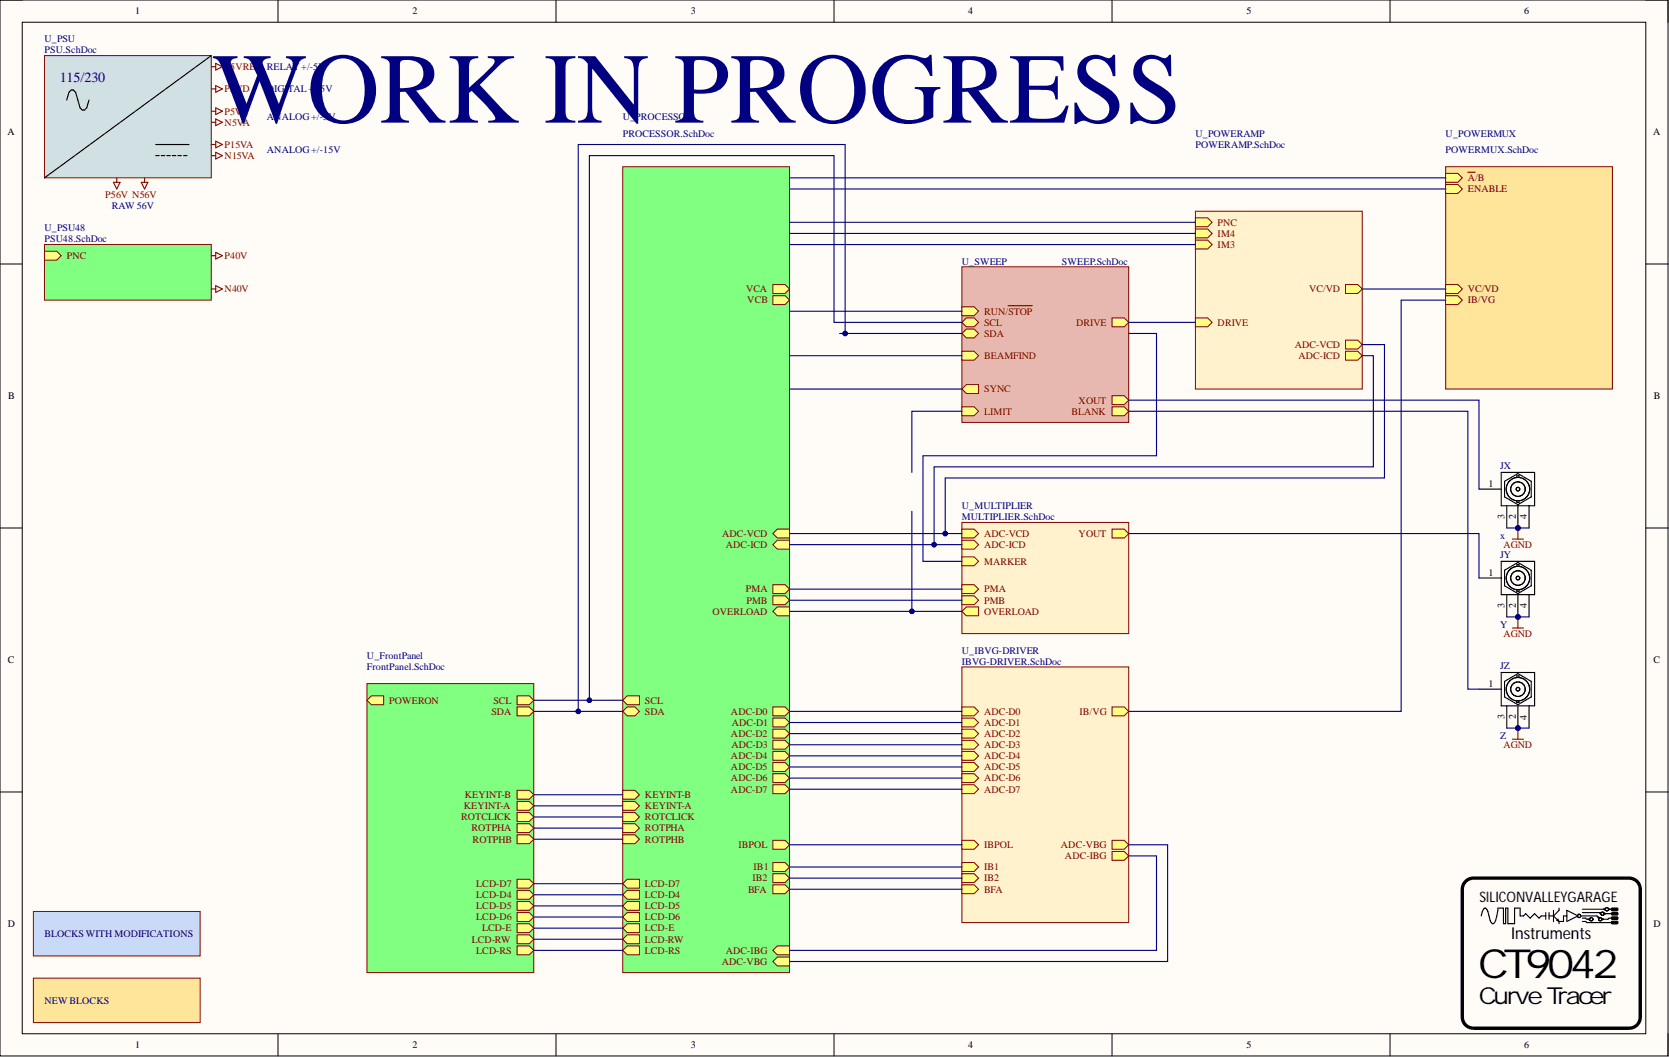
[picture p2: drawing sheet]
<svg xmlns="http://www.w3.org/2000/svg" width="381mm" height="241mm" viewBox="0 0 381 241" stroke-linecap="round" stroke-linejoin="round" font-family="sans-serif">
<defs><g id="words">
<text font-size="22.9" fill="#000080" x="48.5" y="28">WORK IN PROGRESS</text>
<text font-size="9.1" x="337.5" y="223.3">CT9042</text>
<text font-size="5.3" x="337.6" y="229.3">CurveTracer</text>
<text font-size="3.7" x="345" y="214.4">Instruments</text>
<text font-size="3.3" x="337.7" y="205.9">SILICONVALLEYGARAGE</text>
<text font-size="3.2" fill="#000080" x="13.6" y="18.6">115/230</text>
<g font-size="2.3">
<text x="30.9" y="3.3">1</text>
<text x="94.2" y="3.3">2</text>
<text x="157.7" y="3.3">3</text>
<text x="221" y="3.3">4</text>
<text x="284.6" y="3.3">5</text>
<text x="347.9" y="3.3">6</text>
<text x="1.7" y="30.9">A</text>
<text x="377.4" y="30.9">A</text>
<text x="1.9" y="91.2">B</text>
<text x="377.6" y="91.2">B</text>
<text x="339.8" y="111.1">1</text>
<text x="343.5" y="118.4" transform="rotate(-90 343.5 118.4)">3</text>
<text x="346" y="118.5" transform="rotate(-90 346 118.5)">2</text>
<text x="348.5" y="118.6" transform="rotate(-90 348.5 118.6)">4</text>
<text x="339.8" y="131.4">1</text>
<text x="343.5" y="138.7" transform="rotate(-90 343.5 138.7)">3</text>
<text x="346" y="138.8" transform="rotate(-90 346 138.8)">2</text>
<text x="348.5" y="138.9" transform="rotate(-90 348.5 138.9)">4</text>
<text x="1.8" y="151.4">C</text>
<text x="377.5" y="151.4">C</text>
<text x="339.8" y="156.8">1</text>
<text x="343.5" y="164.1" transform="rotate(-90 343.5 164.1)">3</text>
<text x="346" y="164.2" transform="rotate(-90 346 164.2)">2</text>
<text x="348.5" y="164.3" transform="rotate(-90 348.5 164.3)">4</text>
<text x="1.8" y="211.7">D</text>
<text x="377.5" y="211.7">D</text>
<text x="30.9" y="239.3">1</text>
<text x="94.2" y="239.3">2</text>
<text x="157.7" y="239.3">3</text>
<text x="221" y="239.3">4</text>
<text x="284.6" y="239.3">5</text>
<text x="347.9" y="239.3">6</text>
</g>
<g font-size="2.3" fill="#000080">
<text x="10.2" y="9.6">U_PSU</text>
<text x="10.2" y="12.2">PSU.SchDoc</text>
<text x="60.9" y="21.1">DIGITAL+/-5V</text>
<text x="60.9" y="27.4">ANALOG+/-5V</text>
<text x="142.2" y="27.4">U_PROCESSOR</text>
<text x="60.9" y="35">ANALOG+/-15V</text>
<text x="142.2" y="31.2">PROCESSOR.SchDoc</text>
<text x="272.9" y="31.2">U_POWERAMP</text>
<text x="272.9" y="33.8">POWERAMP.SchDoc</text>
<text x="330" y="31.2">U_POWERMUX</text>
<text x="330" y="35">POWERMUX.SchDoc</text>
<text x="25.6" y="47.7">RAW 56V</text>
<text x="10.2" y="52.8">U_PSU48</text>
<text x="10.2" y="55.3">PSU48.SchDoc</text>
<text x="219.6" y="60.4">U_SWEEP</text>
<text x="242.4" y="60.4">SWEEP.SchDoc</text>
<text x="342.4" y="107.1">JX</text>
<text x="219.6" y="116.2">U_MULTIPLIER</text>
<text x="219.6" y="118.8">MULTIPLIER.SchDoc</text>
<text x="342.4" y="123.1">x</text>
<text x="342.4" y="127.4">JY</text>
<text x="342.4" y="143.4">Y</text>
<text x="219.6" y="149.2">U_IBVG-DRIVER</text>
<text x="83.8" y="150.5">U_FrontPanel</text>
<text x="83.8" y="153">FrontPanel.SchDoc</text>
<text x="219.6" y="151.7">IBVG-DRIVER.SchDoc</text>
<text x="342.4" y="152.8">JZ</text>
<text x="342.4" y="168.7">Z</text>
<text x="10.2" y="213.9">BLOCKS WITH MODIFICATIONS</text>
<text x="10.2" y="229.1">NEW BLOCKS</text>
</g>
<g font-size="2.3" fill="#800000">
<text x="51.3" y="16">P5VREL RELAY+/-5V</text>
<text x="51.3" y="21.1">P5VD</text>
<text x="51.3" y="26.1">P5VA</text>
<text x="51.3" y="28.7">N5VA</text>
<text x="51.3" y="33.8">P15VA</text>
<text x="51.3" y="36.3">N15VA</text>
<text x="335.1" y="41.4">A/B</text>
<text x="24" y="45.2">P56V N56V</text>
<text x="335.1" y="43.9">ENABLE</text>
<text x="278" y="51.5">PNC</text>
<text x="15.2" y="59.1">PNC</text>
<text x="51.3" y="59.1">P40V</text>
<text x="278" y="56.6">IM3</text>
<text x="278" y="54.1">IM4</text>
<text x="51.3" y="66.7">N40V</text>
<text x="170.3" y="66.7">VCA</text>
<text x="170.6" y="69.3">VCB</text>
<text x="224.7" y="71.8">RUN/STOP</text>
<text x="298.9" y="66.7">VC/VD</text>
<text x="335.1" y="66.7">VC/VD</text>
<text x="335.1" y="69.3">IB/VG</text>
<text x="224.7" y="74.4">SCL</text>
<text x="224.7" y="76.9">SDA</text>
<text x="245.6" y="74.4">DRIVE</text>
<text x="278" y="74.4">DRIVE</text>
<text x="224.7" y="82">BEAMFIND</text>
<text x="295.6" y="79.4">ADC-VCD</text>
<text x="296.4" y="82">ADC-ICD</text>
<text x="224.7" y="89.6">SYNC</text>
<text x="224.7" y="94.7">LIMIT</text>
<text x="244.6" y="94.7">BLANK</text>
<text x="246.2" y="92.1">XOUT</text>
<text x="164.8" y="122.6">ADC-VCD</text>
<text x="165.7" y="125.1">ADC-ICD</text>
<text x="224.7" y="122.6">ADC-VCD</text>
<text x="224.7" y="125.1">ADC-ICD</text>
<text x="246.2" y="122.6">YOUT</text>
<text x="343.2" y="125.1">AGND</text>
<text x="224.7" y="128.9">MARKER</text>
<text x="170.3" y="135.3">PMA</text>
<text x="170.4" y="137.8">PMB</text>
<text x="224.7" y="135.3">PMA</text>
<text x="224.7" y="137.8">PMB</text>
<text x="162.6" y="140.3">OVERLOAD</text>
<text x="224.7" y="140.3">OVERLOAD</text>
<text x="343.2" y="145.4">AGND</text>
<text x="88.8" y="160.6">POWERON</text>
<text x="112.6" y="160.6">SCL</text>
<text x="147.2" y="160.6">SCL</text>
<text x="112.2" y="163.2">SDA</text>
<text x="147.2" y="163.2">SDA</text>
<text x="166.9" y="163.2">ADC-D0</text>
<text x="167" y="165.7">ADC-D1</text>
<text x="224.7" y="163.2">ADC-D0</text>
<text x="224.7" y="165.7">ADC-D1</text>
<text x="246.4" y="163.2">IB/VG</text>
<text x="166.9" y="168.2">ADC-D2</text>
<text x="166.9" y="173.3">ADC-D4</text>
<text x="167" y="170.8">ADC-D3</text>
<text x="224.7" y="168.2">ADC-D2</text>
<text x="224.7" y="170.8">ADC-D3</text>
<text x="224.7" y="173.3">ADC-D4</text>
<text x="343.2" y="170.8">AGND</text>
<text x="166.9" y="175.9">ADC-D5</text>
<text x="166.9" y="178.4">ADC-D6</text>
<text x="224.7" y="175.9">ADC-D5</text>
<text x="224.7" y="178.4">ADC-D6</text>
<text x="105.9" y="184.7">KEYINT-A</text>
<text x="106.1" y="182.2">KEYINT-B</text>
<text x="147.2" y="184.7">KEYINT-A</text>
<text x="147.2" y="182.2">KEYINT-B</text>
<text x="166.9" y="180.9">ADC-D7</text>
<text x="224.7" y="180.9">ADC-D7</text>
<text x="105.3" y="187.3">ROTCLICK</text>
<text x="107.6" y="189.8">ROTPHA</text>
<text x="147.2" y="187.3">ROTCLICK</text>
<text x="147.2" y="189.8">ROTPHA</text>
<text x="107.9" y="192.3">ROTPHB</text>
<text x="147.2" y="192.3">ROTPHB</text>
<text x="168.6" y="193.6">IBPOL</text>
<text x="224.7" y="193.6">IBPOL</text>
<text x="242.2" y="193.6">ADC-VBG</text>
<text x="243.1" y="196.2">ADC-IBG</text>
<text x="108.7" y="202.5">LCD-D7</text>
<text x="147.2" y="202.5">LCD-D7</text>
<text x="170.8" y="203.8">BFA</text>
<text x="171.8" y="201.2">IB2</text>
<text x="172" y="198.7">IB1</text>
<text x="224.7" y="203.8">BFA</text>
<text x="224.7" y="201.2">IB2</text>
<text x="224.7" y="198.7">IB1</text>
<text x="108.7" y="205">LCD-D4</text>
<text x="108.7" y="207.6">LCD-D5</text>
<text x="147.2" y="205">LCD-D4</text>
<text x="147.2" y="207.6">LCD-D5</text>
<text x="107.7" y="215.2">LCD-RW</text>
<text x="108.7" y="210.1">LCD-D6</text>
<text x="110.1" y="212.6">LCD-E</text>
<text x="147.2" y="210.1">LCD-D6</text>
<text x="147.2" y="212.6">LCD-E</text>
<text x="147.2" y="215.2">LCD-RW</text>
<text x="108.7" y="217.7">LCD-RS</text>
<text x="147.2" y="217.7">LCD-RS</text>
<text x="164.8" y="220.3">ADC-VBG</text>
<text x="165.7" y="217.7">ADC-IBG</text>
</g>
</g></defs>
<path d="M0 0h380.8v241.1h-380.8z" fill-rule="evenodd" fill="#fffcf8"/>
<path d="M0 0h380.8v241.1h-380.8z" fill="none" stroke="#000" stroke-width=".23"/>
<path d="M5.1 5.1h370.6v230.9h-370.6z" fill-rule="evenodd" fill="#fffcf8"/>
<g fill="none" stroke="#000" stroke-width=".23">
<path d="M0 0h5.1M5.1 5.1h370.6v230.9h-370.6zM63.5 0v5.1M126.9 0v5.1M190.4 0v5.1M253.9 0v5.1M317.3 0v5.1M375.7 0h5.1v5.1M0 60.3h5.1M375.7 60.3h5.1M0 120.5h5.1M375.7 120.5h5.1"/>
<path d="M0 180.8h5.1M375.7 180.8h5.1M63.5 236v5.1M126.9 236v5.1M190.4 236v5.1M253.9 236v5.1M317.3 236v5.1M380.8 236v5.1"/>
</g>
<path d="M10.2 12.7h38v27.9h-38z" fill-rule="evenodd" fill="#d0e0e3"/>
<path d="M10.2 12.7h38v27.9h-38z" fill="none" stroke="#800000" stroke-width=".23"/>
<path d="M272.9 48.2h38.1v40.6h-38.1z" fill-rule="evenodd" fill="#fff2cc"/>
<path d="M272.9 48.2h38.1v40.6h-38.1z" fill="none" stroke="#800000" stroke-width=".23"/>
<path d="M307.2 65h2.8l1 1-1 1h-2.8z" fill-rule="evenodd" fill="#ffff80"/>
<path d="M307.2 65h2.8l1 1-1 1h-2.8z" fill="none" stroke="#800000" stroke-width=".23"/>
<path d="M307.2 80.2h2.8l1 1-1 1h-2.8z" fill-rule="evenodd" fill="#ffff80"/>
<path d="M307.2 80.2h2.8l1 1-1 1h-2.8z" fill="none" stroke="#800000" stroke-width=".23"/>
<path d="M272.9 49.7h2.8l1 1.1-1 1h-2.8z" fill-rule="evenodd" fill="#ffff80"/>
<path d="M272.9 49.7h2.8l1 1.1-1 1h-2.8z" fill="none" stroke="#800000" stroke-width=".23"/>
<path d="M272.9 72.6h2.8l1 1-1 1h-2.8z" fill-rule="evenodd" fill="#ffff80"/>
<path d="M272.9 72.6h2.8l1 1-1 1h-2.8z" fill="none" stroke="#800000" stroke-width=".23"/>
<path d="M272.9 54.8h2.8l1 1-1 1h-2.8z" fill-rule="evenodd" fill="#ffff80"/>
<path d="M272.9 54.8h2.8l1 1-1 1h-2.8z" fill="none" stroke="#800000" stroke-width=".23"/>
<path d="M272.9 52.3h2.8l1 1-1 1h-2.8z" fill-rule="evenodd" fill="#ffff80"/>
<path d="M272.9 52.3h2.8l1 1-1 1h-2.8z" fill="none" stroke="#800000" stroke-width=".23"/>
<path d="M307.2 77.7h2.8l1 1-1 1h-2.8z" fill-rule="evenodd" fill="#ffff80"/>
<path d="M307.2 77.7h2.8l1 1-1 1h-2.8z" fill="none" stroke="#800000" stroke-width=".23"/>
<path d="M219.6 152.3h38.1v58.3h-38.1z" fill-rule="evenodd" fill="#fff2cc"/>
<path d="M219.6 152.3h38.1v58.3h-38.1z" fill="none" stroke="#800000" stroke-width=".23"/>
<path d="M219.6 202h2.8l1 1-1 1h-2.8z" fill-rule="evenodd" fill="#ffff80"/>
<path d="M219.6 202h2.8l1 1-1 1h-2.8z" fill="none" stroke="#800000" stroke-width=".23"/>
<path d="M219.6 199.5h2.8l1 1-1 1h-2.8z" fill-rule="evenodd" fill="#ffff80"/>
<path d="M219.6 199.5h2.8l1 1-1 1h-2.8z" fill="none" stroke="#800000" stroke-width=".23"/>
<path d="M219.6 196.9h2.8l1 1-1 1h-2.8z" fill-rule="evenodd" fill="#ffff80"/>
<path d="M219.6 196.9h2.8l1 1-1 1h-2.8z" fill="none" stroke="#800000" stroke-width=".23"/>
<path d="M219.6 161.4h2.8l1 1-1 1h-2.8z" fill-rule="evenodd" fill="#ffff80"/>
<path d="M219.6 161.4h2.8l1 1-1 1h-2.8z" fill="none" stroke="#800000" stroke-width=".23"/>
<path d="M219.6 163.9h2.8l1 1-1 1.1h-2.8z" fill-rule="evenodd" fill="#ffff80"/>
<path d="M219.6 163.9h2.8l1 1-1 1.1h-2.8z" fill="none" stroke="#800000" stroke-width=".23"/>
<path d="M219.6 166.5h2.8l1 1-1 1h-2.8z" fill-rule="evenodd" fill="#ffff80"/>
<path d="M219.6 166.5h2.8l1 1-1 1h-2.8z" fill="none" stroke="#800000" stroke-width=".23"/>
<path d="M219.6 169h2.8l1 1-1 1h-2.8z" fill-rule="evenodd" fill="#ffff80"/>
<path d="M219.6 169h2.8l1 1-1 1h-2.8z" fill="none" stroke="#800000" stroke-width=".23"/>
<path d="M219.6 171.5h2.8l1 1.1-1 1h-2.8z" fill-rule="evenodd" fill="#ffff80"/>
<path d="M219.6 171.5h2.8l1 1.1-1 1h-2.8z" fill="none" stroke="#800000" stroke-width=".23"/>
<path d="M219.6 174.1h2.8l1 1-1 1h-2.8z" fill-rule="evenodd" fill="#ffff80"/>
<path d="M219.6 174.1h2.8l1 1-1 1h-2.8z" fill="none" stroke="#800000" stroke-width=".23"/>
<path d="M219.6 176.6h2.8l1 1-1 1h-2.8z" fill-rule="evenodd" fill="#ffff80"/>
<path d="M219.6 176.6h2.8l1 1-1 1h-2.8z" fill="none" stroke="#800000" stroke-width=".23"/>
<path d="M219.6 179.2h2.8l1 1-1 1h-2.8z" fill-rule="evenodd" fill="#ffff80"/>
<path d="M219.6 179.2h2.8l1 1-1 1h-2.8z" fill="none" stroke="#800000" stroke-width=".23"/>
<path d="M253.9 191.8h2.7l1.1 1.1-1.1 1h-2.7z" fill-rule="evenodd" fill="#ffff80"/>
<path d="M253.9 191.8h2.7l1.1 1.1-1.1 1h-2.7z" fill="none" stroke="#800000" stroke-width=".23"/>
<path d="M253.9 194.4h2.7l1.1 1-1.1 1h-2.7z" fill-rule="evenodd" fill="#ffff80"/>
<path d="M253.9 194.4h2.7l1.1 1-1.1 1h-2.7z" fill="none" stroke="#800000" stroke-width=".23"/>
<path d="M219.6 191.8h2.8l1 1.1-1 1h-2.8z" fill-rule="evenodd" fill="#ffff80"/>
<path d="M219.6 191.8h2.8l1 1.1-1 1h-2.8z" fill="none" stroke="#800000" stroke-width=".23"/>
<path d="M253.9 161.4h2.7l1.1 1-1.1 1h-2.7z" fill-rule="evenodd" fill="#ffff80"/>
<path d="M253.9 161.4h2.7l1.1 1-1.1 1h-2.7z" fill="none" stroke="#800000" stroke-width=".23"/>
<path d="M219.6 60.9h38.1v35.5h-38.1z" fill-rule="evenodd" fill="#e6b8af"/>
<path d="M219.6 60.9h38.1v35.5h-38.1z" fill="none" stroke="#800000" stroke-width=".23"/>
<path d="M253.9 72.6h2.7l1.1 1-1.1 1h-2.7z" fill-rule="evenodd" fill="#ffff80"/>
<path d="M253.9 72.6h2.7l1.1 1-1.1 1h-2.7z" fill="none" stroke="#800000" stroke-width=".23"/>
<path d="M219.6 88.8l1-1h2.8v2h-2.8z" fill-rule="evenodd" fill="#ffff80"/>
<path d="M219.6 88.8l1-1h2.8v2h-2.8z" fill="none" stroke="#800000" stroke-width=".23"/>
<path d="M219.6 92.9h2.8l1 1-1 1h-2.8z" fill-rule="evenodd" fill="#ffff80"/>
<path d="M219.6 92.9h2.8l1 1-1 1h-2.8z" fill="none" stroke="#800000" stroke-width=".23"/>
<path d="M253.9 90.3h2.7l1.1 1.1-1.1 1h-2.7z" fill-rule="evenodd" fill="#ffff80"/>
<path d="M253.9 90.3h2.7l1.1 1.1-1.1 1h-2.7z" fill="none" stroke="#800000" stroke-width=".23"/>
<path d="M219.6 70h2.8l1 1.1-1 1h-2.8z" fill-rule="evenodd" fill="#ffff80"/>
<path d="M219.6 70h2.8l1 1.1-1 1h-2.8z" fill="none" stroke="#800000" stroke-width=".23"/>
<path d="M230.1 69.8h5.6" fill="none" stroke="#800000" stroke-width=".25"/>
<path d="M219.6 73.6l1-1h1.8l1 1-1 1h-1.8z" fill-rule="evenodd" fill="#ffff80"/>
<path d="M219.6 73.6l1-1h1.8l1 1-1 1h-1.8z" fill="none" stroke="#800000" stroke-width=".23"/>
<path d="M219.6 76.1l1-1h1.8l1 1-1 1h-1.8z" fill-rule="evenodd" fill="#ffff80"/>
<path d="M219.6 76.1l1-1h1.8l1 1-1 1h-1.8z" fill="none" stroke="#800000" stroke-width=".23"/>
<path d="M253.9 92.9h2.7l1.1 1-1.1 1h-2.7z" fill-rule="evenodd" fill="#ffff80"/>
<path d="M253.9 92.9h2.7l1.1 1-1.1 1h-2.7z" fill="none" stroke="#800000" stroke-width=".23"/>
<path d="M219.6 80.2h2.8l1 1-1 1h-2.8z" fill-rule="evenodd" fill="#ffff80"/>
<path d="M219.6 80.2h2.8l1 1-1 1h-2.8z" fill="none" stroke="#800000" stroke-width=".23"/>
<path d="M219.6 119.3h38.1v25.3h-38.1z" fill-rule="evenodd" fill="#fff2cc"/>
<path d="M219.6 119.3h38.1v25.3h-38.1z" fill="none" stroke="#800000" stroke-width=".23"/>
<path d="M219.6 133.5h2.8l1 1-1 1h-2.8z" fill-rule="evenodd" fill="#ffff80"/>
<path d="M219.6 133.5h2.8l1 1-1 1h-2.8z" fill="none" stroke="#800000" stroke-width=".23"/>
<path d="M219.6 136h2.8l1 1-1 1h-2.8z" fill-rule="evenodd" fill="#ffff80"/>
<path d="M219.6 136h2.8l1 1-1 1h-2.8z" fill="none" stroke="#800000" stroke-width=".23"/>
<path d="M219.6 139.6l1-1h2.8v2h-2.8z" fill-rule="evenodd" fill="#ffff80"/>
<path d="M219.6 139.6l1-1h2.8v2h-2.8z" fill="none" stroke="#800000" stroke-width=".23"/>
<path d="M219.6 120.8h2.8l1 1-1 1h-2.8z" fill-rule="evenodd" fill="#ffff80"/>
<path d="M219.6 120.8h2.8l1 1-1 1h-2.8z" fill="none" stroke="#800000" stroke-width=".23"/>
<path d="M219.6 123.3h2.8l1 1-1 1.1h-2.8z" fill-rule="evenodd" fill="#ffff80"/>
<path d="M219.6 123.3h2.8l1 1-1 1.1h-2.8z" fill="none" stroke="#800000" stroke-width=".23"/>
<path d="M219.6 127.1h2.8l1 1-1 1.1h-2.8z" fill-rule="evenodd" fill="#ffff80"/>
<path d="M219.6 127.1h2.8l1 1-1 1.1h-2.8z" fill="none" stroke="#800000" stroke-width=".23"/>
<path d="M253.9 120.8h2.7l1.1 1-1.1 1h-2.7z" fill-rule="evenodd" fill="#ffff80"/>
<path d="M253.9 120.8h2.7l1.1 1-1.1 1h-2.7z" fill="none" stroke="#800000" stroke-width=".23"/>
<path d="M48.2 12.7l-38 27.9M15.2 22.8l.5-1.7 .5-.5h.6l.5 .5 1 3.5 .5 .5h.5l.5-.5 .5-1.8M35.5 33h7.7M35.5 35.5h.8M36.8 35.5h.8M38.1 35.5h.8M39.3 35.5h.8M40.6 35.5h.8M41.9 35.5h.8" fill="none" stroke="#000" stroke-width=".25"/>
<g fill="none" stroke="#800000" stroke-width=".25">
<path d="M48.2 15.2h1M49.2 14.5l1.6 .7-1.6 .8zM49.2 19.5l1.6 .8-1.6 .8zM48.2 33h1M48.2 35.5h1M48.2 25.4h1M48.2 27.9h1M48.2 20.3h1M49.2 32.2l1.6 .8-1.6 .8zM49.2 24.6l1.6 .8-1.6 .7zM49.2 27.2l1.6 .7-1.6 .8zM49.2 34.8l1.6 .7-1.6 .8z"/>
<path d="M48.2 58.4h1M49.2 57.6l1.6 .8-1.6 .7zM48.2 66h1M49.2 65.2l1.6 .8-1.6 .7z"/>
</g>
<path d="M10.2 55.8h38v12.7h-38z" fill-rule="evenodd" fill="#80ff80"/>
<path d="M10.2 55.8h38v12.7h-38z" fill="none" stroke="#800000" stroke-width=".23"/>
<path d="M10.2 57.4h2.7l1.1 1-1.1 1h-2.7z" fill-rule="evenodd" fill="#ffff80"/>
<path d="M10.2 57.4h2.7l1.1 1-1.1 1h-2.7z" fill="none" stroke="#800000" stroke-width=".23"/>
<path d="M25.9 41.6h1.5l-.7 1.5zM26.7 40.6v1M32.2 41.6h1.6l-.8 1.5zM33 40.6v1" fill="none" stroke="#800000" stroke-width=".25"/>
<path d="M330 38.1h38.1v50.7h-38.1z" fill-rule="evenodd" fill="#ffe599"/>
<path d="M330 38.1h38.1v50.7h-38.1z" fill="none" stroke="#800000" stroke-width=".23"/>
<path d="M330 65h2.8l1 1-1 1h-2.8z" fill-rule="evenodd" fill="#ffff80"/>
<path d="M330 65h2.8l1 1-1 1h-2.8z" fill="none" stroke="#800000" stroke-width=".23"/>
<path d="M330 67.5h2.8l1 1-1 1h-2.8z" fill-rule="evenodd" fill="#ffff80"/>
<path d="M330 67.5h2.8l1 1-1 1h-2.8z" fill="none" stroke="#800000" stroke-width=".23"/>
<path d="M330 39.6h2.8l1 1-1 1h-2.8z" fill-rule="evenodd" fill="#ffff80"/>
<path d="M330 39.6h2.8l1 1-1 1h-2.8z" fill="none" stroke="#800000" stroke-width=".23"/>
<path d="M335.1 39.3h1.6" fill="none" stroke="#800000" stroke-width=".25"/>
<path d="M330 42.1h2.8l1 1-1 1.1h-2.8z" fill-rule="evenodd" fill="#ffff80"/>
<path d="M330 42.1h2.8l1 1-1 1.1h-2.8z" fill="none" stroke="#800000" stroke-width=".23"/>
<path d="M83.8 156.1h38v65.9h-38z" fill-rule="evenodd" fill="#80ff80"/>
<path d="M83.8 156.1h38v65.9h-38z" fill="none" stroke="#800000" stroke-width=".23"/>
<path d="M118 158.9h2.8l1 1-1 1h-2.8z" fill-rule="evenodd" fill="#ffff80"/>
<path d="M118 158.9h2.8l1 1-1 1h-2.8z" fill="none" stroke="#800000" stroke-width=".23"/>
<path d="M118 161.4h2.8l1 1-1 1h-2.8z" fill-rule="evenodd" fill="#ffff80"/>
<path d="M118 161.4h2.8l1 1-1 1h-2.8z" fill="none" stroke="#800000" stroke-width=".23"/>
<path d="M118 185.5h2.8l1 1-1 1h-2.8z" fill-rule="evenodd" fill="#ffff80"/>
<path d="M118 185.5h2.8l1 1-1 1h-2.8z" fill="none" stroke="#800000" stroke-width=".23"/>
<path d="M118 188h2.8l1 1-1 1.1h-2.8z" fill-rule="evenodd" fill="#ffff80"/>
<path d="M118 188h2.8l1 1-1 1.1h-2.8z" fill="none" stroke="#800000" stroke-width=".23"/>
<path d="M118 190.6h2.8l1 1-1 1h-2.8z" fill-rule="evenodd" fill="#ffff80"/>
<path d="M118 190.6h2.8l1 1-1 1h-2.8z" fill="none" stroke="#800000" stroke-width=".23"/>
<path d="M118 200.7h2.8l1 1-1 1.1h-2.8z" fill-rule="evenodd" fill="#ffff80"/>
<path d="M118 200.7h2.8l1 1-1 1.1h-2.8z" fill="none" stroke="#800000" stroke-width=".23"/>
<path d="M118 203.3h2.8l1 1-1 1h-2.8z" fill-rule="evenodd" fill="#ffff80"/>
<path d="M118 203.3h2.8l1 1-1 1h-2.8z" fill="none" stroke="#800000" stroke-width=".23"/>
<path d="M118 205.8h2.8l1 1-1 1h-2.8z" fill-rule="evenodd" fill="#ffff80"/>
<path d="M118 205.8h2.8l1 1-1 1h-2.8z" fill="none" stroke="#800000" stroke-width=".23"/>
<path d="M118 208.3h2.8l1 1-1 1.1h-2.8z" fill-rule="evenodd" fill="#ffff80"/>
<path d="M118 208.3h2.8l1 1-1 1.1h-2.8z" fill="none" stroke="#800000" stroke-width=".23"/>
<path d="M118 210.9h2.8l1 1-1 1h-2.8z" fill-rule="evenodd" fill="#ffff80"/>
<path d="M118 210.9h2.8l1 1-1 1h-2.8z" fill="none" stroke="#800000" stroke-width=".23"/>
<path d="M118 213.4h2.8l1 1-1 1h-2.8z" fill-rule="evenodd" fill="#ffff80"/>
<path d="M118 213.4h2.8l1 1-1 1h-2.8z" fill="none" stroke="#800000" stroke-width=".23"/>
<path d="M118 215.9h2.8l1 1.1-1 1h-2.8z" fill-rule="evenodd" fill="#ffff80"/>
<path d="M118 215.9h2.8l1 1.1-1 1h-2.8z" fill="none" stroke="#800000" stroke-width=".23"/>
<path d="M83.8 159.9l1-1h2.8v2h-2.8z" fill-rule="evenodd" fill="#ffff80"/>
<path d="M83.8 159.9l1-1h2.8v2h-2.8z" fill="none" stroke="#800000" stroke-width=".23"/>
<path d="M118 180.4h2.8l1 1-1 1.1h-2.8z" fill-rule="evenodd" fill="#ffff80"/>
<path d="M118 180.4h2.8l1 1-1 1.1h-2.8z" fill="none" stroke="#800000" stroke-width=".23"/>
<path d="M118 183h2.8l1 1-1 1h-2.8z" fill-rule="evenodd" fill="#ffff80"/>
<path d="M118 183h2.8l1 1-1 1h-2.8z" fill="none" stroke="#800000" stroke-width=".23"/>
<path d="M142.2 38.1h38v183.9h-38z" fill-rule="evenodd" fill="#80ff80"/>
<path d="M142.2 38.1h38v183.9h-38z" fill="none" stroke="#800000" stroke-width=".23"/>
<path d="M176.4 161.4h2.8l1 1-1 1h-2.8z" fill-rule="evenodd" fill="#ffff80"/>
<path d="M176.4 161.4h2.8l1 1-1 1h-2.8z" fill="none" stroke="#800000" stroke-width=".23"/>
<path d="M176.4 163.9h2.8l1 1-1 1.1h-2.8z" fill-rule="evenodd" fill="#ffff80"/>
<path d="M176.4 163.9h2.8l1 1-1 1.1h-2.8z" fill="none" stroke="#800000" stroke-width=".23"/>
<path d="M176.4 166.5h2.8l1 1-1 1h-2.8z" fill-rule="evenodd" fill="#ffff80"/>
<path d="M176.4 166.5h2.8l1 1-1 1h-2.8z" fill="none" stroke="#800000" stroke-width=".23"/>
<path d="M176.4 169h2.8l1 1-1 1h-2.8z" fill-rule="evenodd" fill="#ffff80"/>
<path d="M176.4 169h2.8l1 1-1 1h-2.8z" fill="none" stroke="#800000" stroke-width=".23"/>
<path d="M176.4 171.5h2.8l1 1.1-1 1h-2.8z" fill-rule="evenodd" fill="#ffff80"/>
<path d="M176.4 171.5h2.8l1 1.1-1 1h-2.8z" fill="none" stroke="#800000" stroke-width=".23"/>
<path d="M176.4 174.1h2.8l1 1-1 1h-2.8z" fill-rule="evenodd" fill="#ffff80"/>
<path d="M176.4 174.1h2.8l1 1-1 1h-2.8z" fill="none" stroke="#800000" stroke-width=".23"/>
<path d="M176.4 176.6h2.8l1 1-1 1h-2.8z" fill-rule="evenodd" fill="#ffff80"/>
<path d="M176.4 176.6h2.8l1 1-1 1h-2.8z" fill="none" stroke="#800000" stroke-width=".23"/>
<path d="M176.4 179.2h2.8l1 1-1 1h-2.8z" fill-rule="evenodd" fill="#ffff80"/>
<path d="M176.4 179.2h2.8l1 1-1 1h-2.8z" fill="none" stroke="#800000" stroke-width=".23"/>
<path d="M176.4 65h2.8l1 1-1 1h-2.8z" fill-rule="evenodd" fill="#ffff80"/>
<path d="M176.4 65h2.8l1 1-1 1h-2.8z" fill="none" stroke="#800000" stroke-width=".23"/>
<path d="M176.4 67.5h2.8l1 1-1 1h-2.8z" fill-rule="evenodd" fill="#ffff80"/>
<path d="M176.4 67.5h2.8l1 1-1 1h-2.8z" fill="none" stroke="#800000" stroke-width=".23"/>
<path d="M176.4 202h2.8l1 1-1 1h-2.8z" fill-rule="evenodd" fill="#ffff80"/>
<path d="M176.4 202h2.8l1 1-1 1h-2.8z" fill="none" stroke="#800000" stroke-width=".23"/>
<path d="M176.4 199.5h2.8l1 1-1 1h-2.8z" fill-rule="evenodd" fill="#ffff80"/>
<path d="M176.4 199.5h2.8l1 1-1 1h-2.8z" fill="none" stroke="#800000" stroke-width=".23"/>
<path d="M176.4 196.9h2.8l1 1-1 1h-2.8z" fill-rule="evenodd" fill="#ffff80"/>
<path d="M176.4 196.9h2.8l1 1-1 1h-2.8z" fill="none" stroke="#800000" stroke-width=".23"/>
<path d="M176.4 191.8h2.8l1 1.1-1 1h-2.8z" fill-rule="evenodd" fill="#ffff80"/>
<path d="M176.4 191.8h2.8l1 1.1-1 1h-2.8z" fill="none" stroke="#800000" stroke-width=".23"/>
<path d="M176.4 133.5h2.8l1 1-1 1h-2.8z" fill-rule="evenodd" fill="#ffff80"/>
<path d="M176.4 133.5h2.8l1 1-1 1h-2.8z" fill="none" stroke="#800000" stroke-width=".23"/>
<path d="M176.4 136h2.8l1 1-1 1h-2.8z" fill-rule="evenodd" fill="#ffff80"/>
<path d="M176.4 136h2.8l1 1-1 1h-2.8z" fill="none" stroke="#800000" stroke-width=".23"/>
<path d="M142.2 159.9l1-1h2.8v2h-2.8z" fill-rule="evenodd" fill="#ffff80"/>
<path d="M142.2 159.9l1-1h2.8v2h-2.8z" fill="none" stroke="#800000" stroke-width=".23"/>
<path d="M142.2 162.4l1-1h1.8l1 1-1 1h-1.8z" fill-rule="evenodd" fill="#ffff80"/>
<path d="M142.2 162.4l1-1h1.8l1 1-1 1h-1.8z" fill="none" stroke="#800000" stroke-width=".23"/>
<path d="M142.2 183h2.8l1 1-1 1h-2.8z" fill-rule="evenodd" fill="#ffff80"/>
<path d="M142.2 183h2.8l1 1-1 1h-2.8z" fill="none" stroke="#800000" stroke-width=".23"/>
<path d="M142.2 185.5h2.8l1 1-1 1h-2.8z" fill-rule="evenodd" fill="#ffff80"/>
<path d="M142.2 185.5h2.8l1 1-1 1h-2.8z" fill="none" stroke="#800000" stroke-width=".23"/>
<path d="M142.2 188h2.8l1 1-1 1.1h-2.8z" fill-rule="evenodd" fill="#ffff80"/>
<path d="M142.2 188h2.8l1 1-1 1.1h-2.8z" fill="none" stroke="#800000" stroke-width=".23"/>
<path d="M142.2 190.6h2.8l1 1-1 1h-2.8z" fill-rule="evenodd" fill="#ffff80"/>
<path d="M142.2 190.6h2.8l1 1-1 1h-2.8z" fill="none" stroke="#800000" stroke-width=".23"/>
<path d="M176.4 219.5l1-1h2.8v2h-2.8z" fill-rule="evenodd" fill="#ffff80"/>
<path d="M176.4 219.5l1-1h2.8v2h-2.8z" fill="none" stroke="#800000" stroke-width=".23"/>
<path d="M176.4 217l1-1.1h2.8v2.1h-2.8z" fill-rule="evenodd" fill="#ffff80"/>
<path d="M176.4 217l1-1.1h2.8v2.1h-2.8z" fill="none" stroke="#800000" stroke-width=".23"/>
<path d="M176.4 121.8l1-1h2.8v2h-2.8z" fill-rule="evenodd" fill="#ffff80"/>
<path d="M176.4 121.8l1-1h2.8v2h-2.8z" fill="none" stroke="#800000" stroke-width=".23"/>
<path d="M176.4 124.3l1-1h2.8v2.1h-2.8z" fill-rule="evenodd" fill="#ffff80"/>
<path d="M176.4 124.3l1-1h2.8v2.1h-2.8z" fill="none" stroke="#800000" stroke-width=".23"/>
<path d="M176.4 139.6l1-1h2.8v2h-2.8z" fill-rule="evenodd" fill="#ffff80"/>
<path d="M176.4 139.6l1-1h2.8v2h-2.8z" fill="none" stroke="#800000" stroke-width=".23"/>
<path d="M142.2 201.7l1-1h2.8v2.1h-2.8z" fill-rule="evenodd" fill="#ffff80"/>
<path d="M142.2 201.7l1-1h2.8v2.1h-2.8z" fill="none" stroke="#800000" stroke-width=".23"/>
<path d="M142.2 204.3l1-1h2.8v2h-2.8z" fill-rule="evenodd" fill="#ffff80"/>
<path d="M142.2 204.3l1-1h2.8v2h-2.8z" fill="none" stroke="#800000" stroke-width=".23"/>
<path d="M142.2 206.8l1-1h2.8v2h-2.8z" fill-rule="evenodd" fill="#ffff80"/>
<path d="M142.2 206.8l1-1h2.8v2h-2.8z" fill="none" stroke="#800000" stroke-width=".23"/>
<path d="M142.2 209.3l1-1h2.8v2.1h-2.8z" fill-rule="evenodd" fill="#ffff80"/>
<path d="M142.2 209.3l1-1h2.8v2.1h-2.8z" fill="none" stroke="#800000" stroke-width=".23"/>
<path d="M142.2 211.9l1-1h2.8v2h-2.8z" fill-rule="evenodd" fill="#ffff80"/>
<path d="M142.2 211.9l1-1h2.8v2h-2.8z" fill="none" stroke="#800000" stroke-width=".23"/>
<path d="M142.2 214.4l1-1h2.8v2h-2.8z" fill-rule="evenodd" fill="#ffff80"/>
<path d="M142.2 214.4l1-1h2.8v2h-2.8z" fill="none" stroke="#800000" stroke-width=".23"/>
<path d="M142.2 217l1-1.1h2.8v2.1h-2.8z" fill-rule="evenodd" fill="#ffff80"/>
<path d="M142.2 217l1-1.1h2.8v2.1h-2.8z" fill="none" stroke="#800000" stroke-width=".23"/>
<path d="M142.2 180.4h2.8l1 1-1 1.1h-2.8z" fill-rule="evenodd" fill="#ffff80"/>
<path d="M142.2 180.4h2.8l1 1-1 1.1h-2.8z" fill="none" stroke="#800000" stroke-width=".23"/>
<g fill="none" stroke="#000" stroke-width=".25">
<path d="M338.1 209.1l.5-1.5 .5-.3 .6 .8 .5 2 .5 .8h.2l.5-.8 .5-2.8h1.3v3.6h.5v-3.6h.5v3.6h1.5v-3.6h1.3v1.8h.8l.5-.5 1 1 1-1 1 1 .5-.5h1.1M352.9 208.3v1.6M353.6 209.1h1M353.6 208.3v1.6M354.6 207.8v2.6M354.6 209.1l1.3 1.3M355.4 210.1l.2-.2 .3 .5zM355.9 207.3v.5l-1.3 1.3M355.9 210.4v.5M357.7 209.1h-.8v1.3h-1M357.7 207.8l2.5 1.3-2.5 1.3zM361 209.1h3.5l.5 .5"/>
<path d="M361.2 210.4h.8l.2 .2h6.1M361.2 207.6h5.1M361.2 208.3h4.3M361.2 209.6h.8l.2 .3h.6M363 209.6l-.5 .3 .5 .2M365 208.3l.5 .5M365 210.1l-.2-.8 1.3 .6-.6 .2M366.1 208.3l.5 .3-.5 .2M366.3 208.6h2M366.6 207.3l-.5 .3 .5 .2M367.1 207.3l.5 .3-.5 .2M367.3 207.6h1"/>
<path d="M368.3 209.6h-1l-.2 .3h-1.3"/>
<circle cx="360.5" cy="209.1" r=".38"/>
<circle cx="363.3" cy="209.9" r=".38"/>
<circle cx="365.3" cy="209.9" r=".38"/>
<circle cx="365.8" cy="208.6" r=".38"/>
<circle cx="366.8" cy="207.6" r=".38"/>
</g>
<path d="M367.9 210.4l1.2-.1 .2 .1 .1 .3-.3 .2h-1l-.3-.2zM367.9 207.3h1.3l.1 .5-1.2 .1-.3-.2zM367.9 208.3h1.2l.2 .1 .1 .2-.3 .3h-1l-.3-.3zM367.9 209.4l1.2-.1 .2 .1 .1 .3-.3 .2h-1l-.3-.2z" fill="#000"/>
<path d="M367.9 210.4l1.2-.1 .2 .1 .1 .3-.3 .2h-1l-.3-.2zM367.9 207.3h1.3l.1 .5-1.2 .1-.3-.2zM367.9 208.3h1.2l.2 .1 .1 .2-.3 .3h-1l-.3-.3zM367.9 209.4l1.2-.1 .2 .1 .1 .3-.3 .2h-1l-.3-.2z" fill="none" stroke="#000" stroke-width=".23"/>
<path d="M334.4 201.4a2.54 2.54 0 0 1 2-.9h35.5a2.53 2.53 0 0 1 2.5 2.5v29.2a2.52 2.52 0 0 1-2.5 2.5h-35.5a2.53 2.53 0 0 1-2.6-2.5v-29.2l.1-.6z" fill="none" stroke="#000" stroke-width=".76"/>
<path d="M7.6 208.1h38.1v10.1h-38.1z" fill-rule="evenodd" fill="#c9daf8"/>
<path d="M7.6 208.1h38.1v10.1h-38.1z" fill="none" stroke="#800000" stroke-width=".23"/>
<path d="M7.6 223.3h38.1v10.2h-38.1z" fill-rule="evenodd" fill="#ffe599"/>
<path d="M7.6 223.3h38.1v10.2h-38.1z" fill="none" stroke="#800000" stroke-width=".23"/>
<circle cx="346.5" cy="120.5" r=".51" fill="#000080"/>
<circle cx="346.5" cy="120.5" r=".51" fill="none" stroke="#000080" stroke-width=".23"/>
<g fill="none" stroke="#000" stroke-width=".25">
<path d="M337.6 111.7h5.1M342.7 107.8h7.6v7.7h-7.6zM346.3 108.9v-.3h.5v.3M346.3 114.4v.3h.5v-.3M346.5 115.5v5"/>
<circle cx="346.5" cy="111.7" r=".41"/>
<circle cx="346.5" cy="111.7" r="1.66"/>
</g>
<circle cx="346.5" cy="120.5" r=".51" fill="#000080"/>
<circle cx="346.5" cy="120.5" r=".51" fill="none" stroke="#000080" stroke-width=".23"/>
<g fill="none" stroke="#000" stroke-width=".25">
<path d="M343.5 109.9l3-1.8 3.1 1.8v3.5l-3.1 1.8-3-1.8zM344 115.5v5M349 115.5v5"/>
<circle cx="346.5" cy="111.7" r="2.67"/>
</g>
<circle cx="346.5" cy="140.8" r=".51" fill="#000080"/>
<circle cx="346.5" cy="140.8" r=".51" fill="none" stroke="#000080" stroke-width=".23"/>
<g fill="none" stroke="#000" stroke-width=".25">
<path d="M337.6 132h5.1M342.7 128.1h7.6v7.7h-7.6zM346.3 129.2v-.3h.5v.3M346.3 134.7v.3h.5v-.3M346.5 135.8v5"/>
<circle cx="346.5" cy="132" r=".41"/>
<circle cx="346.5" cy="132" r="1.66"/>
</g>
<circle cx="346.5" cy="140.8" r=".51" fill="#000080"/>
<circle cx="346.5" cy="140.8" r=".51" fill="none" stroke="#000080" stroke-width=".23"/>
<g fill="none" stroke="#000" stroke-width=".25">
<path d="M343.5 130.2l3-1.8 3.1 1.8v3.5l-3.1 1.8-3-1.8zM344 135.8v5M349 135.8v5"/>
<circle cx="346.5" cy="132" r="2.67"/>
</g>
<circle cx="346.5" cy="166.2" r=".51" fill="#000080"/>
<circle cx="346.5" cy="166.2" r=".51" fill="none" stroke="#000080" stroke-width=".23"/>
<g fill="none" stroke="#000" stroke-width=".25">
<path d="M337.6 157.3h5.1M342.7 153.5h7.6v7.6h-7.6zM346.3 154.5v-.2h.5v.2M346.3 160.1v.3h.5v-.3M346.5 161.1v5.1"/>
<circle cx="346.5" cy="157.3" r=".41"/>
<circle cx="346.5" cy="157.3" r="1.66"/>
</g>
<circle cx="346.5" cy="166.2" r=".51" fill="#000080"/>
<circle cx="346.5" cy="166.2" r=".51" fill="none" stroke="#000080" stroke-width=".23"/>
<g fill="none" stroke="#000" stroke-width=".25">
<path d="M343.5 155.6l3-1.8 3.1 1.8v3.5l-3.1 1.8-3-1.8zM344 161.1v5.1M349 161.1v5.1"/>
<circle cx="346.5" cy="157.3" r="2.67"/>
</g>
<path d="M257.7 73.6h15.2M311 81.2h2.5v25.4h-100.3v17.7h6.4" fill="none" stroke="#000080" stroke-width=".25"/>
<circle cx="213.2" cy="124.3" r=".51" fill="#000080"/>
<circle cx="213.2" cy="124.3" r=".51" fill="none" stroke="#000080" stroke-width=".23"/>
<path d="M311 78.7h5v30.4h-100.2v12.7h3.8" fill="none" stroke="#000080" stroke-width=".25"/>
<circle cx="215.8" cy="121.8" r=".51" fill="#000080"/>
<circle cx="215.8" cy="121.8" r=".51" fill="none" stroke="#000080" stroke-width=".23"/>
<g fill="none" stroke="#000080" stroke-width=".25">
<path d="M257.7 76.1h6.3v27.9h-53.3v24.1h8.9M311 66h19M330 68.5h-10.1v93.9h-62.2M180.2 134.5h39.4M180.2 137h39.4M121.8 159.9h20.4M180.2 162.4h39.4M180.2 164.9h39.4M180.2 167.5h39.4M180.2 170h39.4M180.2 172.6h39.4M180.2 175.1h39.4"/>
<path d="M180.2 177.6h39.4M180.2 197.9h39.4M180.2 180.2h39.4M180.2 192.9h39.4M180.2 203h39.4M180.2 200.5h39.4"/>
</g>
<circle cx="134.5" cy="159.9" r=".51" fill="#000080"/>
<circle cx="134.5" cy="159.9" r=".51" fill="none" stroke="#000080" stroke-width=".23"/>
<path d="M121.8 162.4h20.4" fill="none" stroke="#000080" stroke-width=".25"/>
<circle cx="132" cy="162.4" r=".51" fill="#000080"/>
<circle cx="132" cy="162.4" r=".51" fill="none" stroke="#000080" stroke-width=".23"/>
<path d="M180.2 121.8h35.6M121.8 184h20.4M121.8 186.5h20.4M121.8 189h20.4M121.8 191.6h20.4M257.7 195.4h6.3v21.6h-83.8M257.7 192.9h8.8v26.6h-86.3" fill="none" stroke="#000080" stroke-width=".25"/>
<circle cx="215.8" cy="121.8" r=".51" fill="#000080"/>
<circle cx="215.8" cy="121.8" r=".51" fill="none" stroke="#000080" stroke-width=".23"/>
<path d="M180.2 124.3h33" fill="none" stroke="#000080" stroke-width=".25"/>
<circle cx="213.2" cy="124.3" r=".51" fill="#000080"/>
<circle cx="213.2" cy="124.3" r=".51" fill="none" stroke="#000080" stroke-width=".23"/>
<path d="M180.2 139.6h39.4" fill="none" stroke="#000080" stroke-width=".25"/>
<circle cx="208.2" cy="139.6" r=".51" fill="#000080"/>
<circle cx="208.2" cy="139.6" r=".51" fill="none" stroke="#000080" stroke-width=".23"/>
<path d="M219.6 93.9h-11.4v13.9M208.2 116.7v22.9" fill="none" stroke="#000080" stroke-width=".25"/>
<circle cx="208.2" cy="139.6" r=".51" fill="#000080"/>
<circle cx="208.2" cy="139.6" r=".51" fill="none" stroke="#000080" stroke-width=".23"/>
<path d="M191.7 76.1h27.9M180.2 88.8h39.4" fill="none" stroke="#000080" stroke-width=".25"/>
<circle cx="192.9" cy="76.1" r=".51" fill="#000080"/>
<circle cx="192.9" cy="76.1" r=".51" fill="none" stroke="#000080" stroke-width=".23"/>
<g fill="none" stroke="#000080" stroke-width=".25">
<path d="M180.2 55.8h92.7M180.2 53.3h92.7M180.2 50.8h92.7M180.2 40.6h149.8M180.2 43.1h149.8M180.2 71.1h39.4M219.6 73.6h-29.2v-38.1h-55.9v124.4M180.2 81.2h39.4M121.8 181.4h20.4M121.8 209.3h20.4M121.8 211.9h20.4M121.8 214.4h20.4"/>
<path d="M121.8 217h20.4M121.8 201.7h20.4M121.8 204.3h20.4M121.8 206.8h20.4"/>
</g>
<circle cx="134.5" cy="159.9" r=".51" fill="#000080"/>
<circle cx="134.5" cy="159.9" r=".51" fill="none" stroke="#000080" stroke-width=".23"/>
<path d="M192.9 76.1v-43.1h-60.9v129.4" fill="none" stroke="#000080" stroke-width=".25"/>
<circle cx="192.9" cy="76.1" r=".51" fill="#000080"/>
<circle cx="192.9" cy="76.1" r=".51" fill="none" stroke="#000080" stroke-width=".23"/>
<circle cx="132" cy="162.4" r=".51" fill="#000080"/>
<circle cx="132" cy="162.4" r=".51" fill="none" stroke="#000080" stroke-width=".23"/>
<path d="M257.7 91.4h79.9v20.3M257.7 93.9h77.4v63.4h2.5M257.7 121.8h79.9v10.2" fill="none" stroke="#000080" stroke-width=".25"/>
<path d="M345.2 168.7h2.6M346.5 166.2v2.5" fill="none" stroke="#800000" stroke-width=".25"/>
<circle cx="346.5" cy="166.2" r=".51" fill="#000080"/>
<circle cx="346.5" cy="166.2" r=".51" fill="none" stroke="#000080" stroke-width=".23"/>
<path d="M345.2 143.4h2.6M346.5 140.8v2.6" fill="none" stroke="#800000" stroke-width=".25"/>
<circle cx="346.5" cy="140.8" r=".51" fill="#000080"/>
<circle cx="346.5" cy="140.8" r=".51" fill="none" stroke="#000080" stroke-width=".23"/>
<path d="M345.2 123.1h2.6M346.5 120.5v2.6" fill="none" stroke="#800000" stroke-width=".25"/>
<circle cx="346.5" cy="120.5" r=".51" fill="#000080"/>
<circle cx="346.5" cy="120.5" r=".51" fill="none" stroke="#000080" stroke-width=".23"/>
<path d="M344 120.5h5M344 140.8h5M344 166.2h5" fill="none" stroke="#000080" stroke-width=".25"/>
<use href="#words"/>
</svg>
